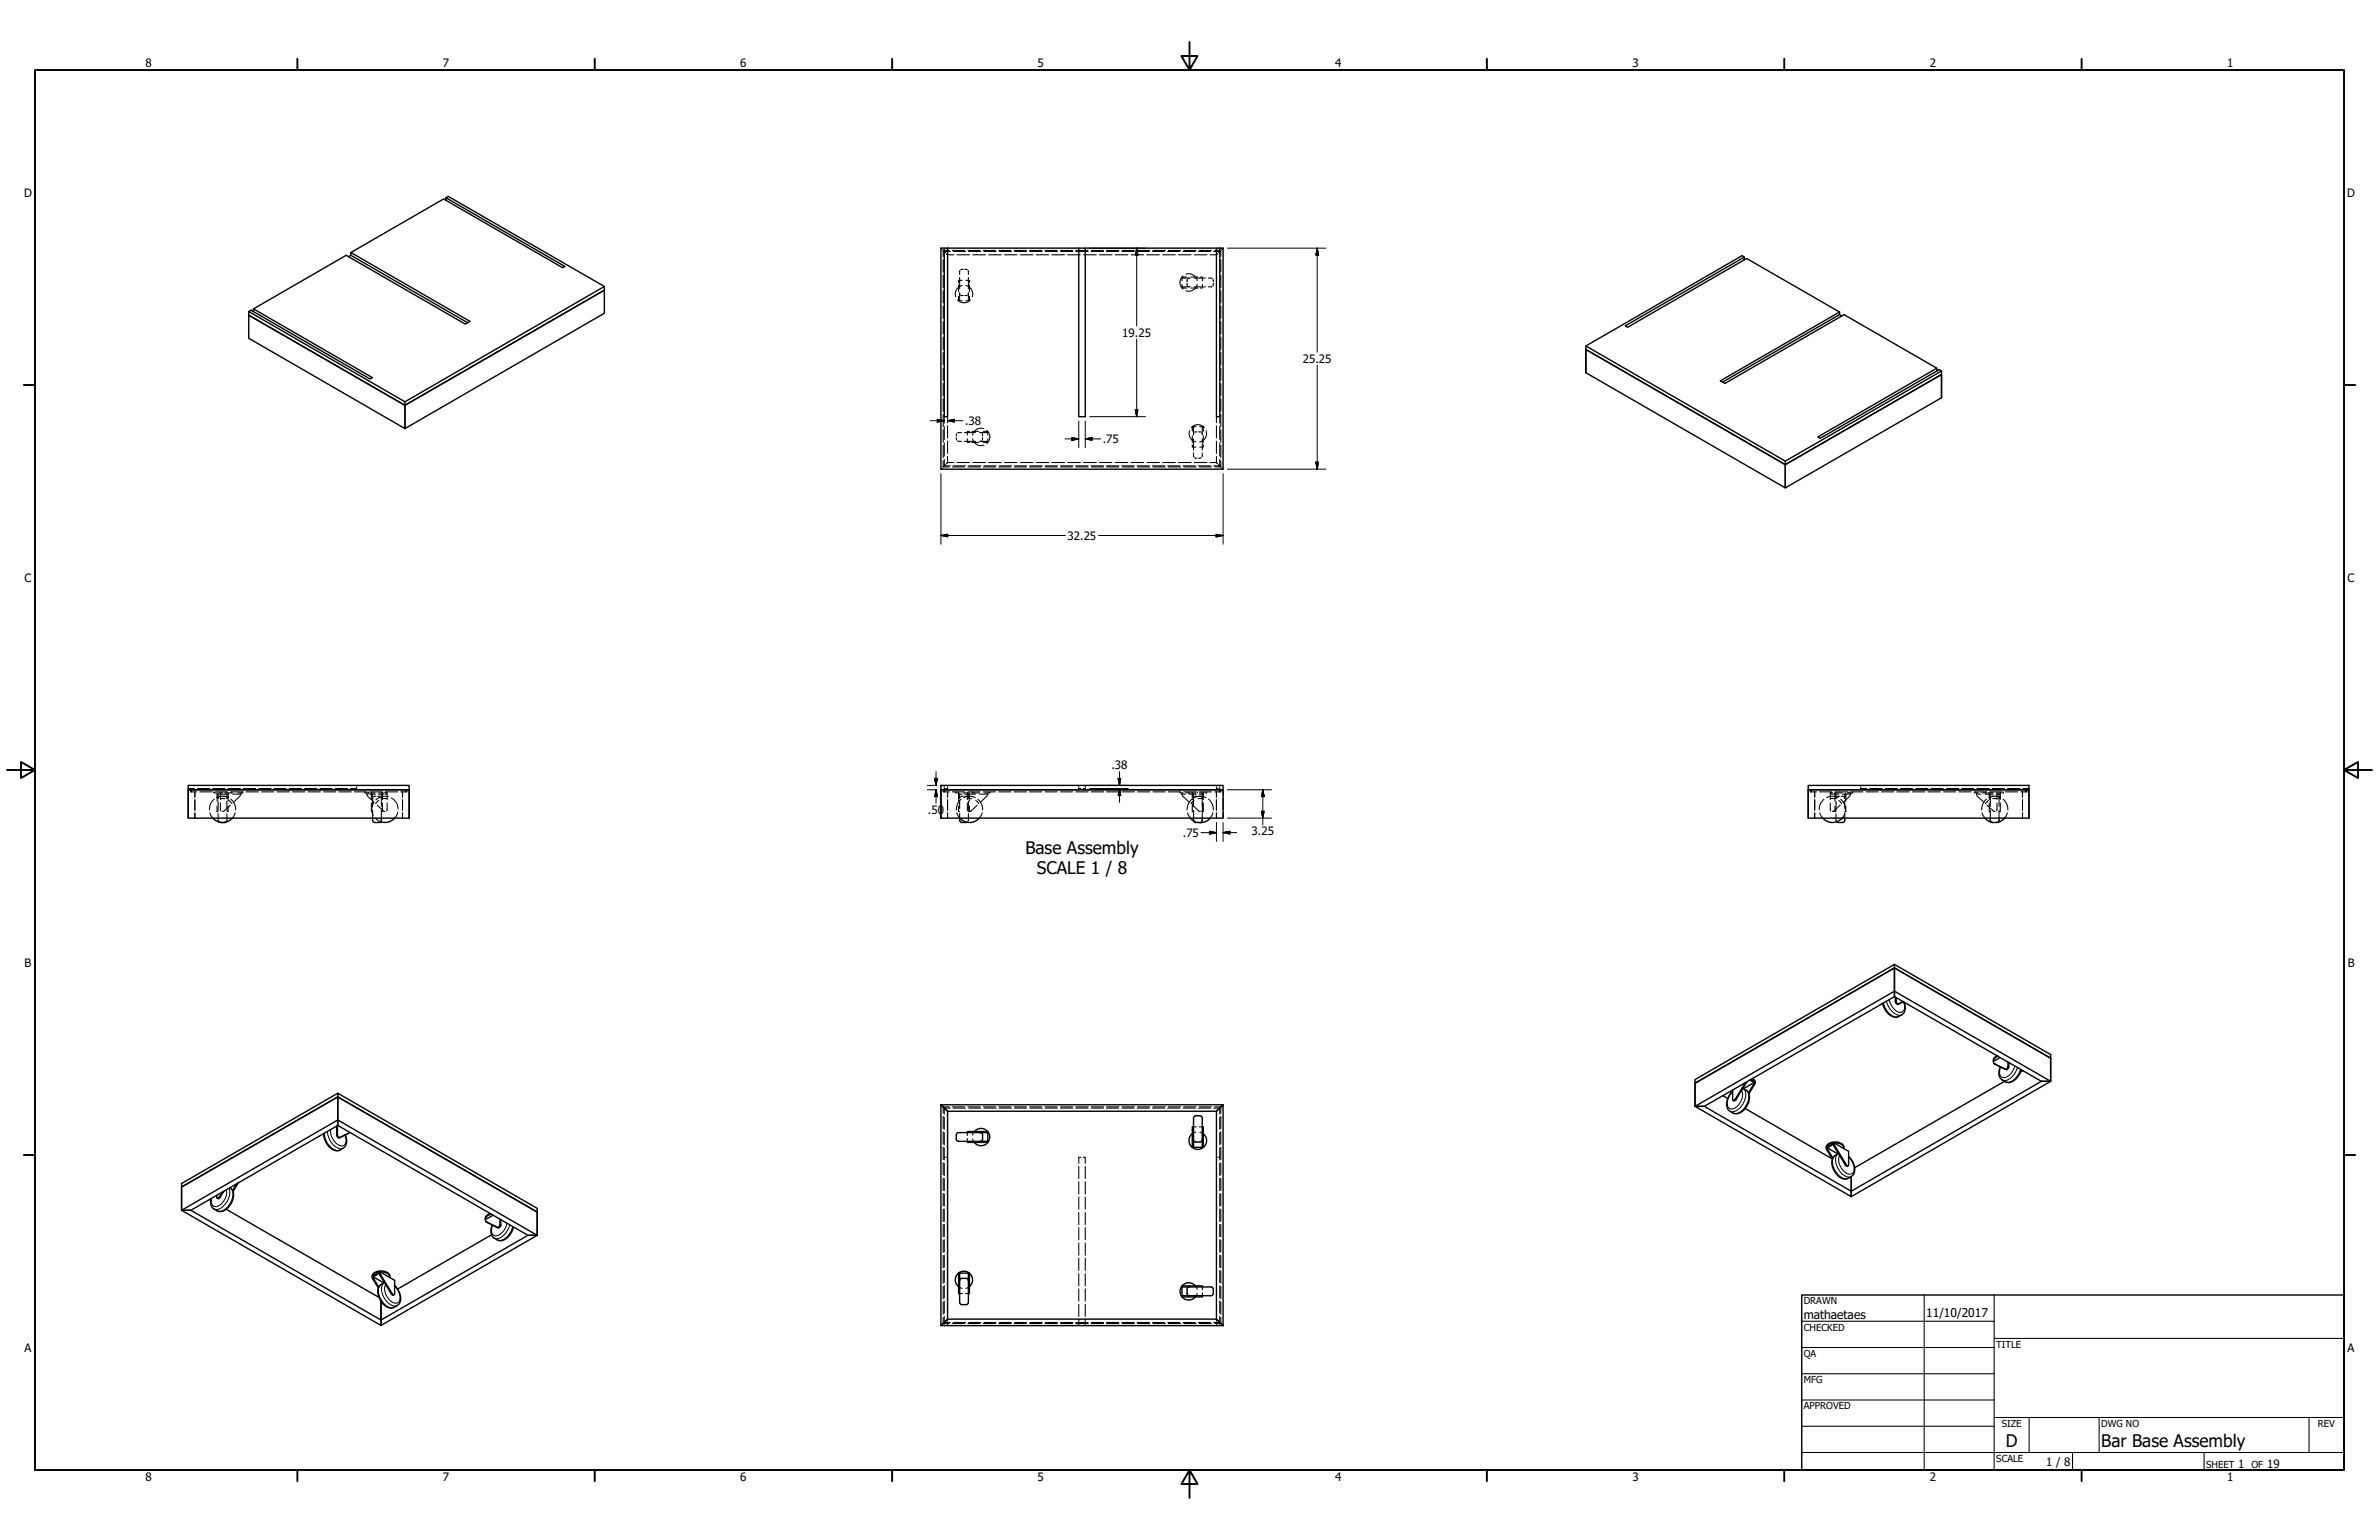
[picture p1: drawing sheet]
<svg xmlns="http://www.w3.org/2000/svg" width="864mm" height="559mm" viewBox="0 0 864 559" stroke-linecap="round" stroke-linejoin="round" font-family="sans-serif">
<defs><g id="words">
<g font-size="6.3">
<text x="372.2" y="309.8">Base Assembly</text>
<text x="376.4" y="317.2">SCALE 1 / 8</text>
<text x="728.1" y="524.9">D</text>
<text x="762.8" y="525">Bar Base Assembly</text>
</g>
<g font-size="4.4">
<text x="654.8" y="478.6">mathaetaes</text>
<text x="699.3" y="478">11/10/2017</text>
</g>
<g font-size="4.2">
<text x="52.8" y="24.4">8</text>
<text x="160.8" y="24.4">7</text>
<text x="268.7" y="24.4">6</text>
<text x="376.7" y="24.4">5</text>
<text x="484.6" y="24.4">4</text>
<text x="592.6" y="24.4">3</text>
<text x="700.5" y="24.4">2</text>
<text x="808.5" y="24.4">1</text>
<text x="8.8" y="71.4">D</text>
<text x="852" y="71.4">D</text>
<text x="407.4" y="122.2">19.25</text>
<text x="472.9" y="131.7">25.25</text>
<text x="350.3" y="154.2">.38</text>
<text x="400.3" y="160.7">.75</text>
<text x="387.5" y="195.8">32.25</text>
<text x="8.9" y="211.1">C</text>
<text x="852.2" y="211.1">C</text>
<text x="403.5" y="279.2">.38</text>
<text x="336.9" y="295.3">.50</text>
<text x="429.4" y="303.6">.75</text>
<text x="454.3" y="303.1">3.25</text>
<text x="9" y="350.8">B</text>
<text x="852.2" y="350.8">B</text>
<text x="8.9" y="490.5">A</text>
<text x="852.2" y="490.5">A</text>
<text x="742.8" y="532">1 / 8</text>
<text x="812.4" y="532.6">1</text>
<text x="823" y="532.6">19</text>
<text x="52.8" y="537.5">8</text>
<text x="160.8" y="537.5">7</text>
<text x="268.7" y="537.5">6</text>
<text x="376.7" y="537.5">5</text>
<text x="484.6" y="537.5">4</text>
<text x="592.6" y="537.5">3</text>
<text x="700.5" y="537.5">2</text>
<text x="808.5" y="537.5">1</text>
</g>
<g font-size="3.5">
<text x="654.8" y="473.2">DRAWN</text>
<text x="654.8" y="482.8">CHECKED</text>
<text x="724.7" y="488.9">TITLE</text>
<text x="654.8" y="492.3">QA</text>
<text x="654.8" y="501.8">MFG</text>
<text x="654.8" y="511.4">APPROVED</text>
<text x="726.7" y="517.7">SIZE</text>
<text x="762.8" y="517.7">DWG NO</text>
<text x="841.4" y="517.7">REV</text>
<text x="724.7" y="530.4">SCALE</text>
<text x="800.9" y="532.6">SHEET</text>
<text x="817.4" y="532.6">OF</text>
</g>
</g></defs>
<!-- layer: Hidden (ANSI) -->
<g fill="none" stroke="#000" stroke-width=".38">
<path d="M341.6 90l.3 .5M342.4 90.9l.8 .7zM342.4 90.9v2.2M342.4 94.2v4.5M342.4 99.8v4.5M342.4 90.9h2.2M342.8 91.2h2.2M343.5 92.1l.5 .4h2.3M345.7 90.9h4.5M346.1 91.2h4.4M347.4 92.5h4.6M348.5 98.2l-.1 1.4"/>
<path d="M349.7 97.7l-1 .2M350.2 97.7l.9 .2M351.3 90.9h4.5M351.4 98.2l.1 1.4M351.7 91.2h4.4M353.1 92.5h4.7M356.9 90.9h4.5M357.2 91.2h4.4M358.9 92.5h4.6M362.5 90.9h4.5M362.8 91.2h4.4M364.6 92.5h4.6"/>
<path d="M368.1 90.9h4.5M368.3 91.2h4.4M370.4 92.5h4.6M373.7 90.9h4.5M373.9 91.2h4.4M376.1 92.5h4.6M379.3 90.9h4.5M379.4 91.2h4.5M381.8 92.5h4.7M384.9 90.9h4.5M385 91.2h4.4M387.6 92.5h4.6"/>
<path d="M390.5 90.9h4.5M390.5 91.2h4.5M393.3 92.5h4.7M396.1 90.9h4.5M396.1 91.2h4.5M399.1 92.5h4.6M401.6 91.2h4.5M401.7 90.9h4.5M404.8 92.5h4.6M407.2 91.2h4.5M407.4 90.9h4.4M410.6 92.5h4.6"/>
<path d="M412.7 91.2h4.5M412.9 90.9h4.5M416.3 92.5h4.6M418.3 91.2h4.5M418.5 90.9h4.5M422.1 92.5h4.6M423.9 91.2h4.4M424.1 90.9h4.5M427.8 92.5h4.6M429.5 91.2h4.4M429.7 90.9h4.5M430.5 99.5a3.1 3.1 0 0 1 4.1 2.4"/>
<path d="M433.5 92.5h4.6M435 91.2h4.4M435.4 90.9h4.4M440.6 91.2h2.2l.4-.3-.8 .7M440.9 90.9h2.3v2.2M442 92.1l-.4 .4h-2.3M443.2 94.2v4.5M443.2 99.8v4.5M444 90l-.5 .5M342.4 105.5v4.4M342.4 111.1v4.5M342.4 116.6v4.6"/>
<path d="M347.6 108.8a3.2 3.2 0 0 0 4.7 0M348 107.5v1.7h1.2M348 103.4v2.5M348 108.8h.1M348.2 108.8h.2M348.4 106.5l.1 .4M348.4 100.6v4.1M348.4 106.2v3M348.7 107.1l1 .2M349.2 103.6a3.2 3.2 0 0 0-2.3 4.1M349.2 101.7h-1.2v.9M350.6 103.6a3.2 3.2 0 0 1 2.3 4.1"/>
<path d="M350.6 101.7h1.3v.9M351.1 107.1l-.9 .2M351.5 106.5l-.1 .4M351.5 100.6v4.1M351.5 106.2v3M351.5 108.8h.2M351.8 108.8h.1M351.9 107.5v1.7h-1.3M351.9 103.4v2.5M429.1 103.2v1.3h1.6M429.1 100.9h3M429.1 104.1h3"/>
<path d="M429.4 100.1a3.1 3.1 0 0 0 0 4.7M429.4 100.5v.1M429.4 100.8v.1M429.4 104.1v.1M429.4 104.3v.2M430.7 100.5h-1.6v1.4M430.9 102.7l.1 1M431 101.3l-.1 .9M431.4 104l.3 .1M431.7 100.9l-.3 .1M432.3 100.5h2.5M432.3 104.5h2.5"/>
<path d="M433.5 100.9h4.1M433.5 104.1h4.1M434.6 103.2a3.1 3.1 0 0 1-4.1 2.3M435.7 100.5h.8v1.4M436.5 103.2v1.3h-.8M438.6 100.9l1.5 .1M440.1 104l-1.5 .1M440.4 101.3v.9M440.4 102.7v1M443.2 105.5v4.4M443.2 111.1v4.5M443.2 116.6v4.6"/>
<path d="M342.4 122.3v4.5M342.4 127.9v4.5M342.4 133.5v4.5M342.4 139.1v4.5M443.2 122.3v4.5M443.2 127.9v4.5M443.2 133.5v4.5M443.2 139.1v4.5M342.4 144.7v4.5M342.4 150.4v4.4M342.4 156v4.5M342.8 151.2v2.3"/>
<path d="M342.8 154.7v4.8M344 151.2v2.2M344 154.5v4.4M347.2 158.8l.1 .9M347.3 157.4l-.1 .8M349.1 157h-1.5M350.1 157h4M351.2 159.2v1.3h.8M352 156.5h-.8v1.4M352.8 156.5h2.5M353.1 159.2a3.1 3.1 0 0 0 4 2.3M355.6 157h3"/>
<path d="M355.9 157h.4M356.6 157.4l.1 .8M356.7 158.8l-.1 .9M356.9 156.5h1.7v1.4M357.1 155.5a3.1 3.1 0 0 0-4 2.4M358.2 156.5v.2M358.2 156.8v.2M358.3 156.1a3.2 3.2 0 0 1 0 4.8M358.6 159.2v1.3h-1.7M431.8 156.3a3.1 3.1 0 0 0 2.3 4M432.5 155.1a3.2 3.2 0 0 1 4.7 0M432.8 158.1v2.5"/>
<path d="M432.8 155.2h.1M433.1 155.2h.2M433.3 154.8v3M433.3 159.3v4M433.3 157.1v.4M434.1 154.8h-1.3v1.7M434.5 156.7l-.9 .1M435.1 156.7l.9 .1M435.5 154.8h1.3v1.7M436.3 157.1l.1 .4M436.4 154.8v3M436.4 159.3v4"/>
<path d="M436.4 155.2h.2M436.7 155.2h.1M436.8 158.1v2.5M437.8 156.3a3.1 3.1 0 0 1-2.3 4M441.6 151.2v2.2M441.6 154.5v4.4M442.8 151.2v2.3M442.8 154.7v4.8M443.2 144.7v4.5M443.2 150.4v4.4M443.2 156v4.5M341.9 169.9l-.3 .3"/>
<path d="M342.4 161.6v4.5M342.4 167.2v2.2M342.4 169.4h2.2M342.8 160.7v4.8M342.8 166.7v2.3M343.2 168.7l-.8 .7M344 160.1v4.4M344 165.6v2.2M344 167.8l-.5 .5M344 167.8h2.3M345 169h-2.2l-.4 .4M345.7 169.4h4.5"/>
<path d="M346.1 169h4.4M347.4 167.8h4.6M347.6 160l1.5 .1M350.1 160.1h4M351.3 169.4h4.5M351.7 169h4.4M352.8 160.5h2.5M353.1 167.8h4.7M355.6 160.1h3M356.3 160l-.4 .1M356.9 169.4h4.5M357.2 169h4.4"/>
<path d="M358.2 160.1v.2M358.2 160.4v.1M358.9 167.8h4.6M362.5 169.4h4.5M362.8 169h4.4M364.6 167.8h4.6M368.1 169.4h4.5M368.3 169h4.4M370.4 167.8h4.6M373.7 169.4h4.5M373.9 169h4.4M376.1 167.8h4.6"/>
<path d="M379.3 169.4h4.5M379.4 169h4.5M381.8 167.8h4.7M384.9 169.4h4.5M385 169h4.4M387.6 167.8h4.6M390.5 169.4h4.5M390.5 169h4.5M393.3 167.8h4.7M396.1 169.4h4.5M396.1 169h4.5M399.1 167.8h4.6"/>
<path d="M401.6 169h4.5M401.7 169.4h4.5M404.8 167.8h4.6M407.2 169h4.5M407.4 169.4h4.4M410.6 167.8h4.6M412.7 169h4.5M412.9 169.4h4.5M416.3 167.8h4.6M418.3 169h4.5M418.5 169.4h4.5M422.1 167.8h4.6"/>
<path d="M423.9 169h4.4M424.1 169.4h4.5M427.8 167.8h4.6M429.5 169h4.4M429.7 169.4h4.5M432.8 161.4v.8h1.3M433.3 164.3v1.5M433.5 167.8h4.6M433.6 166.1l.9 .1M435 169h4.4M435.4 169.4h4.4M436 166.1l-.9 .1"/>
<path d="M436.4 164.3l-.1 1.5M436.8 161.4v.8h-1.3M439.3 167.8h2.3M440.9 169.4h2.3M441.6 160.1v4.4M441.6 165.6v2.2M441.6 167.8l.4 .5M442.4 168.7l.8 .7zM442.8 160.7v4.8M442.8 166.7v2.3h-2.2M443.2 161.6v4.5M443.2 167.2v2.2"/>
<path d="M443.5 169.9l.5 .3M68.3 286.1h2.2M69.2 287.1v.2h2.2M69.2 286.6v.2M69.5 286.6v.2M69.5 287.1v.2M70.7 287.3v1.9M70.7 290.2v3.8M70.7 295v1.9M71.7 286.1h4.4M72.5 287.3h4.5M76.2 295l1 1.9"/>
<path d="M77.2 286.1h4.5M77.6 287.6l.8 .1M77.6 287.3v.2M77.8 290a4.8 4.8 0 0 0-1.8 3.9M78.1 287.3h4.5M78.7 289.4a4.6 4.6 0 0 1 4.2 0M78.8 288.2h.1M78.8 288.9h.1M78.8 292.5l.1 2M78.8 287.7v.1M78.8 288v.4M78.8 288.7v2"/>
<path d="M79.1 288.2h.4M79.1 288.9h.1M79.1 294.5h.1M79.2 288.7v1.1l.1-.5M79.2 295.3v2.6M79.2 287.7h1.6M79.2 288.2v.2M79.2 290.7v3.3M79.4 298.1l.1 .2M79.8 288.2h3.2M80 291.3l.2 3M80 289.8h1.6"/>
<path d="M80 287.7v2.4M80.5 288.9l-.9 .2M81.1 288.9l.9 .2M81.7 287.7h2.7M81.8 287.3v.2M81.8 287.6v.1M82.2 298.1l-.1 .2M82.4 295.3v2.6M82.4 288.7v1.1l-.1-.5M82.4 288.9h.1M82.4 294.5h.1M82.4 288.2v.2"/>
<path d="M82.4 290.7v3.3M82.7 288.9h.1M82.8 286.1h4.4M82.8 292.5l-.1 2M82.8 287.7v.1M82.8 288v.4M82.8 288.7v2M83.1 290.4l1.1 1.2M83.6 292.2l-2.3 2.1-.5 .1M83.8 287.3h4.4M83.8 290a4.5 4.5 0 0 1 1.7 3.9M83.9 287.3v.2"/>
<path d="M83.9 287.6v.1M84.5 288.2h2.9M85.3 295l-1 1.9M87.2 288.7l-2.4 2.4M87.4 288.2v.2M87.4 287.7v.1M87.4 288v.2M88.1 287.6l-1.8 .1M88.1 287.3v.2M88.3 286.1h4.5M89.3 287.3h4.6M93.9 286.1h4.5"/>
<path d="M94.9 287.3h4.5M99.4 286.1h4.5M100.6 287.3h4.5M105 286.1h4.5M106.2 287.3h4.5M110.6 286.1h4.4M111.8 287.3h4.5M116.1 286.1h4.5M117.4 287.3h4.5M121.7 286.1h4.4M123 287.3h4.5M128.7 287.3h4.5"/>
<path d="M129.5 285.8v.3h-2.2M129.5 285v.4M132.4 287.6l.4 .1M132.4 287.3v.2M133.1 288.2l.1 .2M133.1 288.2h.6M133.1 287.7v.1M133.1 288v.2M133.2 287.7h.8M133.3 288.7l2.5 2.4M133.7 287.3v.2M133.7 287.6v.1"/>
<path d="M134.2 287.3l4.5 .2M134.2 288.2h.7M134.4 287.7h1.7M134.8 288.9h.1M134.8 294.2l.1 .3M134.8 287.7v2.4M134.8 291.3v2.6M135.1 288.2h1.2M135.1 288.9h.2M135.1 294.5h.2M135.3 288.2v.5M135.3 289.2v3.4"/>
<path d="M135.3 294.1v2.8M135.3 289.3v.5M135.7 291.2a4.6 4.6 0 0 0-.2 4.6M136.2 296.9l1.1 .9 .9 .4M136.5 288.9l-.9 .2M136.9 292.2l2.3 2.1 .6 .1M137.1 288.9l.9 .2M137.4 288.2h1.2M137.5 290.4l-1.2 1.2M137.5 287.7h1.7M138.3 289.3l.1 .5M138.4 288.9h.2"/>
<path d="M138.4 294.5h.2M138.4 288.2v.5M138.4 289.2v3.4M138.4 294.1v2.8M138.7 288.2h.7M138.7 288.9h.1M138.7 287.6v.1M138.8 294.2l-.1 .3M138.8 287.7v2.4M138.8 291.3v2.6M138.9 289.8h1.6M139.6 287.7h.6"/>
<path d="M139.9 287.3h4.4M140 288.2h.5M140 287.3v.2M140 287.6v.1M140.3 287.7h.2v2.4M140.5 291.3l-.2 3M141 289.1a4.7 4.7 0 0 0-4.5 1.2M142 289.6a4.6 4.6 0 0 1 2.5 3.9M144.4 294.7l-1.1 2.2M146.1 287.3v1.9M146.1 290.2v3.8M146.1 295v1.9"/>
<path d="M147.3 286.6v.2M147.3 287.1v.2M147.7 287.1v.2h-2.2M147.7 286.6v.2M342.4 286.6v.2M342.4 287.1v.2h2.2M342.8 285.8v.3h.4M342.8 285v.4M342.8 286.6v.2M342.8 287.1v.2M344 285.8v.3h-.5M344 285v.4"/>
<path d="M344 287.3v1.9M344 290.2v3.8M344 295v1.9M345.7 287.3h4.5M346.8 287.6l1.4 .1M346.8 287.3v.2M347.3 295l1.1 1.9v-1.8M348 288.2h.1M348 287.7v.1M348 288v.4M348 288.7v2M348 292.5l.1 2"/>
<path d="M348 288.9h.1M348.2 288.2h1M348.2 288.9h.2M348.2 294.5h.2M348.4 288.7v1.1l.1-.5M348.4 288.2v.2M348.4 290.7v2.7M348.9 290a4.5 4.5 0 0 0-1.7 3.9M349.7 288.9l-1 .2M349.7 287.7l2.2 .1M349.8 289.4a4.7 4.7 0 0 1 4.3 0M350.2 288.9l.9 .2"/>
<path d="M350.2 288.2h3.9M351.2 291.3v2.6l.2 .4M351.2 289.8h1.5M351.2 287.7v2.4M351.3 298.2l-.2 .2M351.3 287.3h4.5M351.5 295.3v2.6M351.5 288.7v1.1l-.1-.5M351.5 288.9h.2M351.5 294.5h.2M351.5 288.2v.2M351.5 290.7v3.3"/>
<path d="M351.8 288.9h.1M351.8 294.5h.1M351.9 288v.4M351.9 288.7v2M351.9 292.5v2M352.8 287.7h2.7M353 287.3v.2M353 287.6v.1M353.1 287.3v.2M353.1 287.6v.1M354.2 290.4l1.1 1.2M354.8 292.2l-2.4 2.2h-.5"/>
<path d="M355 290a4.5 4.5 0 0 1 1.7 3.9M355.6 288.2h3M356.6 295l-1.1 1.9M356.9 287.3h4.5M358.4 288.7l-2.5 2.4M358.6 288.2l-.1 .2M358.6 287.7v.1M358.6 288v.2M359.3 287.6l-1.9 .1M359.3 287.3v.2M362.5 287.3h4.5M368.1 287.3h4.5"/>
<path d="M373.7 287.3h4.5M379.3 287.3h4.5M384.9 287.3h4.5M390.5 287.3h4.5M391.6 285.8v.3h.8M391.6 285v.4M394 285.8v.3h-.8M394 285v.4M396.1 287.3h4.5M401.7 287.3h4.5M407.4 287.3h4.4M412.9 287.3h4.5"/>
<path d="M418.5 287.3h4.5M424.1 287.3h4.5M428.3 287.6l1.2 .1M428.3 287.3v.2M429.1 288.2v.2M429.1 288.2h1.2M429.1 287.7v.1M429.1 288v.2M429.3 288.7l2.4 2.4M429.7 287.3h4.5M430.5 287.7h1.6M431.1 295l1.1 1.9"/>
<path d="M431.5 288.2h1.4M431.7 287.3v.2M431.7 287.6v.1M432.4 287.7h1.7M432.7 290a4.5 4.5 0 0 0-1.7 3.9M432.8 288.9h.1M432.8 294.2l.1 .3M432.8 287.7v2.4M432.8 291.3v2.6M432.9 292.2l2.4 2.2h.4M433.1 288.2h1.2M433.1 288.9h.2"/>
<path d="M433.1 294.5h.2M433.3 297.8l.7 .3M433.3 288.2v.5M433.3 289.2v3.4M433.3 294.1v2.8M433.3 289.3v.5M433.4 290.4l-1.1 1.2M433.6 289.4a4.7 4.7 0 0 1 4.2 0M434.5 288.9l-.9 .2M434.7 287.3v.2M434.7 287.6v.1M434.8 298.4h.9"/>
<path d="M434.9 289.8h1.6M435.1 288.9l.9 .2M435.4 287.3h4.4M435.4 288.2h1.2M435.5 287.7h1.7M436.3 289.3l.1 .5M436.4 288.9h.2M436.4 294.5h.2M436.4 288.2v.5M436.4 289.2v3.4M436.4 294.1v2.8M436.5 291.3v2.6l-.3 .4"/>
<path d="M436.5 287.7v2.4M436.7 288.2h.1M436.7 288.9h.1M436.8 294.2l-.1 .3M436.8 287.7v2.4M436.8 291.3v2.6M438 287.6l-.4 .1M438 287.3v.2M438.7 290a4.5 4.5 0 0 1 1.7 3.9M440.3 295l-1.1 1.9M441.6 285v.4M441.6 285.8v.3h.4"/>
<path d="M441.6 287.3v1.9M441.6 290.2v3.8M441.6 295v1.9M442.8 285.8v.3h-.4M442.8 285v.4M442.8 286.6v.2M442.8 287.1v.2M443.2 286.6v.2M443.2 287.1v.2h-2.3M444 286.6v2M444 289.6v4.2M444 294.8v2.1"/>
<path d="M657.2 287.1v.2h2.2M657.2 286.6v.2M657.6 286.6v.2M657.6 287.1v.2M658.7 287.3v1.9M658.7 290.2v3.8M658.7 295v1.9M660.5 287.3h4.5M660.6 295l1 1.9M662.1 290a5 5 0 0 0-1.7 3.9M663.1 289.4a4.5 4.5 0 0 1 4.2 0M664.4 291.3l.2 3"/>
<path d="M664.4 289.8h1.6M664.4 288.2h3M664.9 287.3v.2M664.9 287.6v.1M665.2 287.7h-.8v2.4M666.1 287.7h2.7M666.1 288.9h.1M666.1 292.5l.1 2M666.1 287.7v.1M666.1 288v.4M666.1 288.7v2M666.2 287.6v.1"/>
<path d="M666.4 288.9h.1M666.4 294.5h.1M666.5 288.7v1.1l.1-.5M666.5 295.3l.1 2.6M666.5 288.2v.2M666.5 290.7v3.3M666.6 298l.1 .2M667.4 290.4l1.1 1.2M667.8 288.9l-.9 .2M668 292.2l-2.3 2.1-.5 .1M668.2 290a5 5 0 0 1 1.7 3.9M668.3 288.9l1 .2"/>
<path d="M668.8 288.2h3M669.7 288.7v1.1l-.2-.5M669.7 288.9h.1M669.7 294.5h.1M669.7 288.2v.2M669.7 290.7v2.7M669.7 295.1v1.8M669.7 295l-1 1.9M669.9 288.9h.2M670.1 292.5l-.2 2M670.1 287.7v.1M670.1 288v.4"/>
<path d="M670.1 288.7v2M670.7 287.3l-4.5 .2M671.3 287.3v.2M671.3 287.6v.1M671.6 288.7l-2.4 2.4M671.8 287.3h4.5M671.8 288.2v.2M671.8 287.7v.1M671.8 288v.2M672.5 287.6l-1.9 .1M672.5 287.3v.2M675.4 285.8v.3h2.3"/>
<path d="M675.4 285v.4M677.4 287.3h4.5M678.8 286.1h4.4M683 287.3h4.5M684.3 286.1h4.5M688.6 287.3h4.5M689.9 286.1h4.4M694.2 287.3h4.6M695.5 286.1h4.4M699.8 287.3h4.5M701 286.1h4.4M705.5 287.3h4.4"/>
<path d="M706.6 286.1h4.4M711.1 287.3h4.5M712.1 286.1h4.4M716.7 287.3h4.5M716.7 287.6l1.4 .1M716.7 287.3v.2M717.5 288.2v.2M717.5 288.2h1.5M717.5 287.7v.1M717.5 288v.2M717.7 288.7l2.5 2.4M717.7 286.1h4.4"/>
<path d="M719.5 295l1.1 1.9M719.5 287.7h1.9M720.6 288.2h1.6M720.9 287.3v.2M720.9 287.6v.1M721.1 290a4.5 4.5 0 0 0-1.7 3.9M721.3 292.2l2.4 2.2h.5M721.7 287.7h1.8M721.8 290.4l-1.1 1.2M722 289.4a4.7 4.7 0 0 1 4.2 0M722.1 288.9h.1M722.1 294.2l.1 .3"/>
<path d="M722.1 287.7v2.4M722.1 291.3v2.6M722.3 287.3h4.5M722.4 288.2h1.2M722.4 288.9h.1M722.4 294.5h.1M722.5 288.2v.5M722.5 289.2v3.4M722.5 294.1v2.8M722.6 289.3l-.1 .5M722.8 298.3l.8 .1M723.1 287.3v.2"/>
<path d="M723.1 287.6v.1M723.2 286.1h4.4M723.3 289.8h1.6M723.8 288.9l-.9 .2M724.4 288.9l.9 .2M724.7 288.2h1.1M724.8 287.7h1.7M724.9 291.3v2.6l-.2 .4M724.9 287.7v2.4M725.4 298.3l-.9 .1M725.6 289.3l.1 .5M725.7 288.9h.1"/>
<path d="M725.7 294.5h.1M725.7 288.2v.5M725.7 289.2v3.4M725.7 294.1v2.8M726 288.2h.1M726 288.9h.1M726.1 294.2l-.1 .3M726.1 287.7v2.4M726.1 291.3v2.6M727.1 290a4.5 4.5 0 0 1 1.8 3.9M727.3 287.6l-.4 .1M727.3 287.3v.2"/>
<path d="M727.9 287.3h4.5M728.7 295l-1.1 1.9M728.8 286.1h4.4M734.2 287.3v1.9M734.2 290.2v3.8M734.2 295v1.9M734.3 286.1h2.2M735.4 286.6v.2M735.4 287.1v.2M735.8 287.1v.2h-2.2M735.8 286.6v.2M342.4 405.1v4.4"/>
<path d="M342.4 410.7v4.5M342.4 416.2v4.6M342.8 405.4v4.4M342.8 411v4.4M342.8 416.5v4.4M342.8 419.9h.4M343.5 419.9h.5M344.6 401.6h-2.2v2.3M345 402.1h-2.2v2.2M345.7 401.6h4.5M346.1 402.1h4.4M351.2 411v1.1"/>
<path d="M351.2 413.1v1M351.3 401.6h4.5M351.7 402.1h4.4M353.1 413.3l.5 1.2M353.6 410.6l-.5 1.3M356.9 401.6h4.5M357.2 402.1h4.4M362.5 401.6h4.5M362.8 402.1h4.4M368.1 401.6h4.5M368.3 402.1h4.4M373.7 401.6h4.5"/>
<path d="M373.9 402.1h4.4M379.3 401.6h4.5M379.4 402.1h4.5M384.9 401.6h4.5M385 402.1h4.4M390.5 401.6h4.5M390.5 402.1h4.5M392.4 419.9h-.8v2.2M393.2 419.9h.8v2.2M396.1 401.6h4.5M396.1 402.1h4.5M401.6 402.1h4.5"/>
<path d="M401.7 401.6h4.5M407.2 402.1h4.5M407.4 401.6h4.4M412.7 402.1h4.5M412.9 401.6h4.5M418.3 402.1h4.5M418.5 401.6h4.5M423.9 402.1h4.4M424.1 401.6h4.5M429.5 402.1h4.4M429.7 401.6h4.5M433.3 408.9h1"/>
<path d="M434.1 410.8l-1.3 .6M435 402.1h4.4M435.4 401.6h4.4M435.4 408.9h1M435.5 410.8l1.3 .6M440.6 402.1h2.2v2.2M440.9 401.6h2.3v2.3M441.6 419.9h.4M442.4 419.9h.4M442.8 405.4v4.4M442.8 411v4.4M442.8 416.5v4.4"/>
<path d="M443.2 405.1v4.4M443.2 410.7v4.5M443.2 416.2v4.6M342.4 421.9v4.4M342.4 427.5v4.5M342.4 433.1v4.5M342.4 438.7v4.5M342.8 422.1v4.4M342.8 427.6v4.5M342.8 433.2v4.4M342.8 438.7v4.5M391.6 423.2v4.5"/>
<path d="M391.6 428.8v4.5M391.6 434.3v4.5M391.6 439.9v4.5M394 423.2v4.5M394 428.8v4.5M394 434.3v4.5M394 439.9v4.5M442.8 422.1v4.4M442.8 427.6v4.5M442.8 433.2v4.4M442.8 438.7v4.5M443.2 421.9v4.4"/>
<path d="M443.2 427.5v4.5M443.2 433.1v4.5M443.2 438.7v4.5M342.4 444.3v4.5M342.4 450v4.4M342.4 455.5v4.6M342.8 444.3v4.5M342.8 449.8v4.5M342.8 455.4v4.5M391.6 445.5v4.4M391.6 451v4.5M391.6 456.6v4.4"/>
<path d="M394 445.5v4.4M394 451v4.5M394 456.6v4.4M442.8 444.3v4.5M442.8 449.8v4.5M442.8 455.4v4.5M443.2 444.3v4.5M443.2 450v4.4M443.2 455.5v4.6M342.4 461.1v4.5M342.4 466.8v4.5M342.4 472.4v4.5"/>
<path d="M342.4 478v2.3h2.2M342.8 460.9v4.5M342.8 466.5v4.5M342.8 472.1v4.4M342.8 477.6v2.7M342.8 479.9h2.2M344 478.7v.7M346.1 479.9h4.4M348 466.9l1.2 .6M348.4 469.4h1M350.5 469.4h1M351.7 479.9h4.4"/>
<path d="M351.9 466.9l-1.3 .6M357.2 479.9h4.4M362.8 479.9h4.4M368.3 479.9h4.4M373.9 479.9h4.4M379.4 479.9h4.5M385 479.9h4.4M390.5 479.9h4.5M391.6 462.2v4.4M391.6 467.7v4.4M391.6 473.3v4.4M391.6 478.8v2.2"/>
<path d="M394 462.2v4.4M394 467.7v4.4M394 473.3v4.4M394 478.8v2.2M396.1 479.9h4.5M401.6 479.9h4.5M407.2 479.9h4.5M412.7 479.9h4.5M418.3 479.9h4.5M423.9 479.9h4.4M429.5 479.9h4.4M434 466.6l.6 1.3"/>
<path d="M434.6 469.3l-.6 1.3M435 479.9h4.4M436.5 467v1.1M436.5 469.1v1.1M440.6 479.9h2.2M441.6 478.7v.7M442.8 460.9v4.5M442.8 466.5v4.5M442.8 472.1v4.4M442.8 477.6v2.7M443.2 478v2.3h-2.3M443.2 461.1v4.5"/>
<path d="M443.2 466.8v4.5M443.2 472.4v4.5M342.8 480.6v.4M344 480.3v.7M345.7 480.3h4.5M351.3 480.3h4.5M356.9 480.3h4.5M362.5 480.3h4.5M368.1 480.3h4.5M373.7 480.3h4.5M379.3 480.3h4.5M384.9 480.3h4.5"/>
<path d="M390.5 480.3h4.5M396.1 480.3h4.5M401.7 480.3h4.5M407.4 480.3h4.4M412.9 480.3h4.5M418.5 480.3h4.5M424.1 480.3h4.5M429.7 480.3h4.5M435.4 480.3h4.4M441.6 480.3v.7M442.8 480.6v.4"/>
</g>
<!-- layer: Visible (ANSI) -->
<g fill="none" stroke="#000" stroke-width=".51">
<path d="M161.9 72.7v-.9l43.2 24.9-.8 .5-43.3-25-33.6 19.4M161.9 71.8l.8-.6 56.7 32.7M127.4 92.6l-.9 .5M342.8 90h1.2v61.2h-1.2zM342.8 90h-1.2v80.2h102.4v-80.2h-1.2M344 90h47.6M391.6 90h2.4v61.2h-2.4zM394 90h47.6M441.6 90h1.2v61.2h-1.2zM633.2 94.2v-.9l-43.2 24.9 .9 .5 43.1-24.9 33.8 19.4M633.2 93.3l-.8-.5-56.7 32.7M90.3 114.4l56.7 32.7v8.4l-56.7-32.8z"/>
<path d="M90.3 113l56.7 32.8M92 113v-.9l43.2 24.9-.8 .5-43.2-24.9-.9 .4v1.4l56.7 32.7 72.4-41.8v-1.4l-72.4 41.9v1.3M92 112.1l33.7-19.5 43.2 25 1.7-1-43.2-25v1l42.3 24.5M667.8 113.2v1l-42.5 24.4M667.8 113.2l-43.3 25 1.7 .9 43.2-24.9 33.7 19.4M667.8 114.2l.8 .5M575.7 126.8v-1.3l72.4 41.8v1.3M575.7 135.3v-8.5l72.4 41.8 56.7-32.7v8.4M575.7 126.8l72.4 41.8v8.4l-72.4-41.7M575.7 126.8v8.5M703.1 134.6v-1l-43.2 25 .8 .5 43.3-25 .8 .5v1.3M704.8 135.9l-56.7 32.7v8.4l56.7-32.7"/>
<path d="M704.8 134.6l-56.7 32.7M704.8 135.9v8.4M147 147.1l72.4-41.8v8.4l-72.4 41.8M147 147.1v8.4M68.3 286.6h80.2v10.3h-80.2zM68.3 286.6h80.2M77.3 296.9a4.7 4.7 0 0 0 7 0M79.5 298.3l.5 .1M82.1 298.3l-2.1 .1M135.3 296.9l.2 1.3 2.1 .2M138.4 296.9v1.1l-.8 .4M143.3 296.9a4.7 4.7 0 0 1-5.1 1.3"/>
<path d="M148.5 286.6v-1.6h-80.2v11.9M341.6 285h102.4v1.6h-102.4zM341.6 286.6h102.4v10.3h-102.4zM351.1 298.4h-.4M355.5 296.9a4.8 4.8 0 0 1-7.1 0l.2 1.3 2.1 .2M432.1 296.9l1.1 .9M433.3 296.9v1.1l.8 .4M434 298.4h1.6M436.4 296.9v1.1l-.8 .4M439.3 296.9l-1.9 1.3-1.8 .3M656.4 285h80.1v11.9h-80.1v-10.3h80.1h-80.1zM656.4 286.6v10.3"/>
<path d="M661.7 296.9a4.7 4.7 0 0 0 7 0M666.7 298.2l.6 .2h1.6M669.7 296.9l-.1 1.1-.7 .4M720.5 296.9l2.3 1.4M722.5 296.9l.1 1.1 .4 .4h1.9M725.7 296.9l-.1 1.1-.7 .4M727.7 296.9l-.8 .7-1.5 .7M687.7 351.2v-1.3l-72.4 41.8v1.4M687.7 351.2v10.4l53.3 30.8M687.7 349.9l56.7 32.8v1.3M687.7 351.2l56.7 32.8M688 361.8v1.6"/>
<path d="M688.3 363.2l.2 .7 .7 .3M690.4 368.2l-1.1 .6M122.6 398v-1.3l72.4 41.8v1.3M122.6 398v10.4M122.6 398l72.4 41.8v8.4h-3.4l-69-39.8M122.6 396.7l-56.7 32.8v1.2M122.6 398l-56.7 32.7M615.3 393.1v8.3h3.4M615.3 393.1l72.4-41.9v10.4l-69 39.8M625.4 397.6l1.8 1M629.9 398.8l-.1 .2a.41 .41 0 0 1-.5 .4 .41 .41 0 0 1-.3-.5M630.2 399l-.8 .4"/>
<path d="M632.8 395l1.1 .6M635.5 391.7l1.5 .9v.3l-1.7-1M636 391.5a1.38 1.38 0 0 1 1 1.8M636.3 391.3l.7 .7 .1 .8M636.5 393.6l.3 .2-1.9 3.1M636.5 393.6l.3-.8-3.9 2.2M636.5 393.6l-1.8 2.9M637 392.9l-.2 .9M723.6 385.1v.3M725 383.1a1.77 1.77 0 0 0-1.4 1.8M725.4 383.3a1.88 1.88 0 0 0-1.8 1.9M726.1 383.7l-2.5 1.4"/>
<path d="M726.8 391.9l1.2 .7M727.6 392.4l-54.4 31.3M728.9 385.4v1.6M734.3 388.5l-.8 .5M741 392.4l-69 39.8-53.3-30.8M744.4 384l-56.7-32.8-72.4 41.9v8.3h3.4M744.4 384v8.4h-3.4M122.2 408.7v3.2M122.5 411.7l.2 .7 .7 .4M122.6 408.4l-53.3 30.8h-3.4v-8.5M124.6 416.6l-1.1 .7M341.6 400.9v80.1l2.4-2.3v-75.5"/>
<path d="M341.6 400.9h102.4l-2.4 2.3h-97.6M341.6 400.9l2.4 2.3M347.2 411.8v1.9l.4 .4h10.6M351.2 414.1v.4h7v-.4h.4M353.7 410.6a3.1 3.1 0 0 1 4.6-.3 3.1 3.1 0 0 1 0 4.6 3.1 3.1 0 0 1-4.6-.3M355.9 411l.5 .2 .3 .6M355.9 411h2.3v-.4h.4v3.9h-.4M355.9 411h-8l-.5 .2-.2 .6M356.7 411.8l-.1 1.9-.7 .4M358.2 410.6h-7v.4M358.2 411h.4M432.8 411.4a3.2 3.2 0 0 0-.3 4.6 3.2 3.2 0 0 0 4.7 0 3.2 3.2 0 0 0-.4-4.6"/>
<path d="M433.3 408.9h-.5v7h.5v.4M433.3 413.6l.2 .6 .6 .2M434 404.9h2l.4 .5v8.2M434.1 404.9l-.6 .2-.2 .6v10.2M436.4 413.6l-.4 .7-2 .1M436.4 413.6v2.3h.4v.4h-4v-.4M436.4 408.9h.4v7M436.4 415.9v.4M615.3 401.4l72.4-41.7 56.7 32.7-72.4 41.8v-7.3v7.3zM628 403.2l1.1 .7M633.5 402.2l31.6 18.3M663 416.5a2.48 2.48 0 0 1 3.2-2.1l1.4 .2a1.92 1.92 0 0 1 1.8 1.9"/>
<path d="M663 416.7l.3 .7M663.3 417.4l.3-.1 1.8 2.9M663.3 417.4l1.9 3.2M663.6 417.3l-.3-.8 3.9 2.2M665.8 414.7l-.3 .5-2.5 1.5v-.4l2.8-1.6 3.5 2.1M667.3 418.7l-1.1 .6M669.3 416.8a2.56 2.56 0 0 0-3.4-2.1 2.5 2.5 0 0 0-2.9 2.1l.1 .2M669.3 416.8l1.8 1v4.8a.45 .45 0 0 1-.5 .5 .45 .45 0 0 1-.4-.6M65.9 430.7l56.7-32.7 72.4 41.8M65.9 430.7v8.5h3.4l69 39.8 53.3-30.8h3.4v-8.4M65.9 439.2l56.7-32.8 72.4 41.8-56.7 32.7zM76 435.2l.5 .3"/>
<path d="M77.7 438.7l1.1 .7M79.6 434.3l-.1 .2a.42 .42 0 0 1-.4 .3 .42 .42 0 0 1-.4-.4M79.9 434.5l-.8 .4M82.1 438.8l55.5 32M83.4 431l.2 .1M85.9 429.5l-1.4 2.5M86.5 429.3l-1.9 3.1M669.9 422.7l.7 .5M672.1 426.9l-1.2 .6M178 440.4a1.91 1.91 0 0 0-1.8 1.9M178.4 440.6l-1 .3a1.7 1.7 0 0 0-1.2 1.7M178.4 448.1l-34.1 19.6"/>
<path d="M179 440.9l-2.8 1.6v.3M179.4 449.3l1.1 .6M181.5 442.3v2.1M135.1 463.3a2.7 2.7 0 0 1 3.6-2.1l1.1 .2a1.92 1.92 0 0 1 1.7 1.9M135.2 463.4l.2 .8M135.4 464.2l.3-.1 1.8 2.9M135.4 464.2l2 3.2M135.7 464.1l-.3-.8 3.9 2.2M138 461.5v.3l-2.8 1.6v-.3l2.8-1.6 3.5 2M138.3 472.2v8.7M139.4 465.5l-1 .6M141.5 463.5a2.66 2.66 0 0 0-3.5-2 2.39 2.39 0 0 0-2.8 2l.1 .3"/>
<path d="M141.5 463.5l1.8 1.1v5a.51 .51 0 0 1-.6 .2 .51 .51 0 0 1-.4-.5M142 469.5l.8 .5M144.2 473.7l-1.1 .6M348 466.9a3.1 3.1 0 0 1-.4-4.6 3.1 3.1 0 0 1 4.6 0 3.1 3.1 0 0 1-.3 4.6M348 462.3v7.1h.4M348.4 472.6l.4 .7 1.9 .1M348.4 462v.3M348.4 464.6v8M350.7 463.9h-1.9l-.4 .8M350.7 463.9l.6 .2 .2 .6M351.5 472.6l-.2 .6-.6 .2M351.5 462v.3h.4v7.1h-.4"/>
<path d="M351.5 462.3v10.3M351.9 462.3v-.3h-3.9v.3h.4v2.3M429.1 467h.3v-.4h7.1v.4M429.1 470.2h.3M429.4 466.6h-.3v4h.3v-.4h2.3M429.4 467h10.3M430.9 467.8l.1 1.9 .7 .5M431.7 467l-.6 .2-.2 .6M431.7 470.2h8M434 466.6a3.1 3.1 0 0 0-4.6-.3 3.1 3.1 0 0 0 0 4.6 3.1 3.1 0 0 0 4.6-.3M436.5 470.2v.4h-7.1M439.6 467l.6 .2 .2 .6"/>
<path d="M440.4 467.8v1.9l-.8 .5M441.6 478.7v-75.5l2.4-2.3v80.1M441.6 478.7h-97.6l-2.4 2.3h102.4M441.6 478.7l2.4 2.3"/>
</g>
<!-- layer: Visible Narrow (ANSI) -->
<g fill="none" stroke="#000" stroke-width=".38">
<path d="M683.7 363.9a5.9 5.9 0 0 0 5.1 5.1l.5-.2M684.8 363.3a6.4 6.4 0 0 0 4.8 5.1l.8-.2M685.8 362.7a5.3 5.3 0 0 0 4.3 4.6 2.29 2.29 0 0 0 1-3.4l-.1-.4M688.3 363.2l-.3 .2M689.2 364.2l-.2 .2M629.9 398.8l.3 .2M632.2 395.7a5.2 5.2 0 0 1-3.8 6.7 2.52 2.52 0 0 1-1.1-3.7l.6-1.3 1.1-1.2M632.8 395a4.5 4.5 0 0 1-.5 6.1l-.2 .3a3.7 3.7 0 0 1-4.1 1.8M633.9 395.6a3.8 3.8 0 0 1 .3 4.9 5 5 0 0 1-4.9 3.5l-.2-.1M728 388l.3 .1M728.9 387l.3 .1M731.3 386.8a4.6 4.6 0 0 1-4.4 4.2 2.78 2.78 0 0 1-.7-3.8"/>
<path d="M732.3 387.3a5.6 5.6 0 0 1-5 4.7l-.5-.1M733.5 388a5.9 5.9 0 0 1-5 4.7l-.5-.1M117.7 411.2a6.5 6.5 0 0 0 5 6.3l.8-.2M118.9 410.5a6.5 6.5 0 0 0 4.9 6.4l.8-.3M120.1 409.8a5.3 5.3 0 0 0 4.2 6 2.67 2.67 0 0 0 .9-3.9M122.1 408.6l.1 .1M122.5 411.7l-.3 .2M123.4 412.8l-.2 .1M666.2 419.3a4.1 4.1 0 0 0-.1 5.3l.8 1.2a3.7 3.7 0 0 0 4 1.7M667.3 418.7a3.6 3.6 0 0 0-.3 4.8 4.6 4.6 0 0 0 5.1 3.4M667.8 419.4a5.3 5.3 0 0 0 3.8 6.7 2.13 2.13 0 0 0 1.4-3l-.6-1.5-1.3-1.7M79.6 434.3l.3 .2"/>
<path d="M82.2 431.7a5.3 5.3 0 0 1-4.2 6.1 2.19 2.19 0 0 1-1.2-3M83.1 431.2a6.4 6.4 0 0 1-4.6 7.7l-.8-.2M83.6 431.1a3.6 3.6 0 0 1 .3 4.8 4.6 4.6 0 0 1-5.1 3.5M670.2 422.5l-.3 .2M180.5 445.4l.3 .1M181.5 444.4l.3 .1M184 443.8a5.1 5.1 0 0 1-4.3 4.6 2.67 2.67 0 0 1-.9-3.9M185 444.4a6.4 6.4 0 0 1-4.8 5.1l-.8-.2M186.1 445a6.2 6.2 0 0 1-4.8 5.2l-.8-.3M138.4 466.1a4.2 4.2 0 0 0 .1 5.7l.5 .8a3.8 3.8 0 0 0 4.1 1.7M139.4 465.5a4.4 4.4 0 0 0 .2 5.7l.5 .7a3.7 3.7 0 0 0 4.1 1.8M140 466.2a5.2 5.2 0 0 0 3.8 6.7 2.06 2.06 0 0 0 1.3-3l-.8-1.9-1-1.3"/>
<path d="M142.3 469.3l-.3 .2"/>
</g>
<g fill="none" stroke="#000" stroke-width=".51">
<path d="M683.4 364.1a6 6 0 0 0 5 5l.9-.3M688 363.4l.1 .5 .6 .5 2.2-.9M688.3 361.9v1.3M690.9 363.4l-1.7 .8M691.3 363.6a3.9 3.9 0 0 1-.9 4.6M629 395.9a5.7 5.7 0 0 0-1.6 6.9l.6 .4M629 395.5v3.4M629.2 399.3l.2 .1M632.7 394.9l.1 .1M633.5 392.9l-3.6 5.9M633.9 395.6a3.2 3.2 0 0 1 1 4.1 5.2 5.2 0 0 1-5.3 4.4l-.5-.2M634.1 392.6l-3.9 6.4"/>
<path d="M723.6 385.4l.3 .6M726.1 387.1a3.7 3.7 0 0 0 .7 4.8M729.2 385.6v1.8l-.7 .8-4.6-2.2 4.1 2 .7-.4 .2-.6M733.7 388.2a5.4 5.4 0 0 1-5.4 4.5l-.3-.1M117.5 411.3a6 6 0 0 0 5.2 6.3l.8-.3M122.2 411.9l.2 .6 .7 .4 4-1.9-3.7 1.8M122.2 408.6v.1M122.5 408.4v3.3M125.3 411.8a3.9 3.9 0 0 1-.7 4.8M665.5 415.2l.3 .8M665.8 416l4.1 6.7M665.8 416l.3-.1 4.1 6.6"/>
<path d="M665.8 415l.3 .9M666.2 419.3a4 4 0 0 0-.3 5.6 4.1 4.1 0 0 0 4.9 2.7l.1-.1M667.4 418.6l-.1 .1M671.1 419.6a5.5 5.5 0 0 1 1.5 6.9l-.5 .4M76.6 434.9a3.3 3.3 0 0 0 1.1 3.8M78.7 433.7v.7M78.8 434.8l.3 .1M80.7 432.6l-1.1 1.7M81.3 432.2l-1.4 2.3M83.6 431.1a3.1 3.1 0 0 1 .9 4.1 5 5 0 0 1-5.4 4.3l-.3-.1M670.9 423l-.3 .2M176.2 442.8l.3 .6"/>
<path d="M178.7 444.4a3.8 3.8 0 0 0 .7 4.9M181.8 442.5v2.2l-.8 .9-4.5-2.2 4 2 .8-.4 .2-.6M186.4 445.2a5.6 5.6 0 0 1-5.2 5l-.7-.3M137.7 462l.3 .8M138 462.8l4 6.7M138 462.8l.2-.1 4.1 6.6M138 461.8l.2 .9M138.4 466.1a3.6 3.6 0 0 0-.7 4.9 4.8 4.8 0 0 0 4.9 3.5l.5-.2M139.6 465.4l-.2 .1M143.1 469.8l-.3 .2M143.3 466.4a5.7 5.7 0 0 1 1.5 6.9l-.6 .4"/>
</g>
<!-- layer: Border (ANSI) -->
<g fill="none" stroke="#000" stroke-width=".7">
<path d="M431.8 15.2v10.2l-2.9-5.1h5.8l-2.9 5.1M12.7 25.4h838.2v508h-838.2zM107.9 21.3v4.1M215.9 21.3v4.1M323.8 21.3v4.1M539.8 21.3v4.1M647.7 21.3v4.1M755.6 21.3v4.1M8.6 139.7h4.1M850.9 139.7h4.1M2.5 279.4h10.2l-5.1-2.9v5.8l5.1-2.9M850.9 279.4l5.1 2.9v-5.8l-5.1 2.9h10.2"/>
<path d="M8.6 419.1h4.1M850.9 419.1h4.1M107.9 533.4v4.1M215.9 533.4v4.1M323.8 533.4v4.1M431.8 533.4l2.9 5.1h-5.8l2.9-5.1v10.2M539.8 533.4v4.1M647.7 533.4v4.1M755.6 533.4v4.1"/>
</g>
<!-- layer: Title (ANSI) -->
<g fill="none" stroke="#000" stroke-width=".38">
<path d="M654 479.4h69.9M698.5 469.9v63.5M723.9 469.9v63.5M654 488.9h69.9M654 498.5h69.9M723.9 485.6h127M654 508h69.9M654 517.5h69.9M723.9 514.3h127M736.6 514.3v12.7M762 514.3v12.7M838.2 514.3v12.7"/>
<path d="M654 527h196.9M752.3 527v6.4M800.1 527v6.4"/>
</g>
<path d="M654 469.9h196.9v63.5h-196.9z" fill="none" stroke="#000" stroke-width=".51"/>
<!-- layer: Dimension (ANSI) -->
<g fill="none" stroke="#000" stroke-width=".36">
<path d="M395.5 90h20.3M412.6 90l.5 2.6h-1zM412.6 90v28.2M445.6 90h35.7M478.2 90l.5 2.6h-1.1zM478.2 90v37.8M412.6 123v28.2M478.2 132.5v37.7M337.8 152.7h5M340.2 152.1l2.6 .6-2.6 .5zM344 152.7l2.5-.6v1.1zM344 152.7h5.5"/>
<path d="M386.6 159.3h5M389.1 158.8l2.5 .5-2.5 .5zM391.6 152.8v9.6M394 159.3l2.4-.5v1zM394 159.3h5.5M394 152.8v9.6M395.5 151.2h20.3M412.1 148.7h1l-.5 2.5zM341.6 171.8v25.7M444 171.8v25.7M445.6 170.2h35.7M477.6 167.7h1.1l-.5 2.5z"/>
<path d="M341.6 194.3l2.4-.4v.9zM341.6 194.3h45.2M398.8 194.3h45.2M441.5 193.9l2.5 .4-2.5 .5zM339.8 280v5M336.6 285h3.4M336.6 286.6h3.4M339.3 282.4h1l-.5 2.6zM339.8 286.6l.5 2.5h-1zM339.8 286.6v4.9M395.5 286.1h14.1M395.5 285h14.1"/>
<path d="M405.9 282.4h.9l-.4 2.6zM406.4 286.1l.4 2.6h-.9zM406.4 280v5M406.4 286.1v5M441.6 298.4v6.9M444 298.4v6.9M445.6 286.6h16M445.6 296.9h16M457.9 294.4h1l-.5 2.5zM458.4 286.6l.5 2.5h-1zM458.4 286.6v12.7M436 302.1h5.6"/>
<path d="M439.1 301.6l2.5 .5-2.5 .5zM444 302.1l2.5-.5v1zM444 302.1h4.9"/>
</g>
<g fill="#000" stroke="#000" stroke-width=".36">
<path d="M412.6 90l.5 2.6zM412.6 90l.5 2.6h-1zM478.2 90l.5 2.6zM478.2 90l.5 2.6h-1.1zM340.2 153.2l2.6-.5zM340.2 152.1l2.6 .6-2.6 .5zM344 152.7l2.5-.6zM344 152.7l2.5-.6v1.1zM389.1 159.8l2.5-.5zM389.1 158.8l2.5 .5-2.5 .5zM394 159.3l2.4-.5zM394 159.3l2.4-.5v1z"/>
<path d="M412.1 148.7l.5 2.5zM412.1 148.7h1l-.5 2.5zM477.6 167.7l.6 2.5zM477.6 167.7h1.1l-.5 2.5zM341.6 194.3l2.4-.4zM341.6 194.3l2.4-.4v.9zM441.5 194.8l2.5-.5zM441.5 193.9l2.5 .4-2.5 .5zM339.3 282.4l.5 2.6zM339.3 282.4h1l-.5 2.6zM339.8 286.6l.5 2.5zM339.8 286.6l.5 2.5h-1z"/>
<path d="M405.9 282.4l.5 2.6zM405.9 282.4h.9l-.4 2.6zM406.4 286.1l.4 2.6zM406.4 286.1l.4 2.6h-.9zM457.9 294.4l.5 2.5zM457.9 294.4h1l-.5 2.5zM458.4 286.6l.5 2.5zM458.4 286.6l.5 2.5h-1zM439.1 302.6l2.5-.5zM439.1 301.6l2.5 .5-2.5 .5zM444 302.1l2.5-.5zM444 302.1l2.5-.5v1z"/>
</g>
<use href="#words"/>
</svg>
